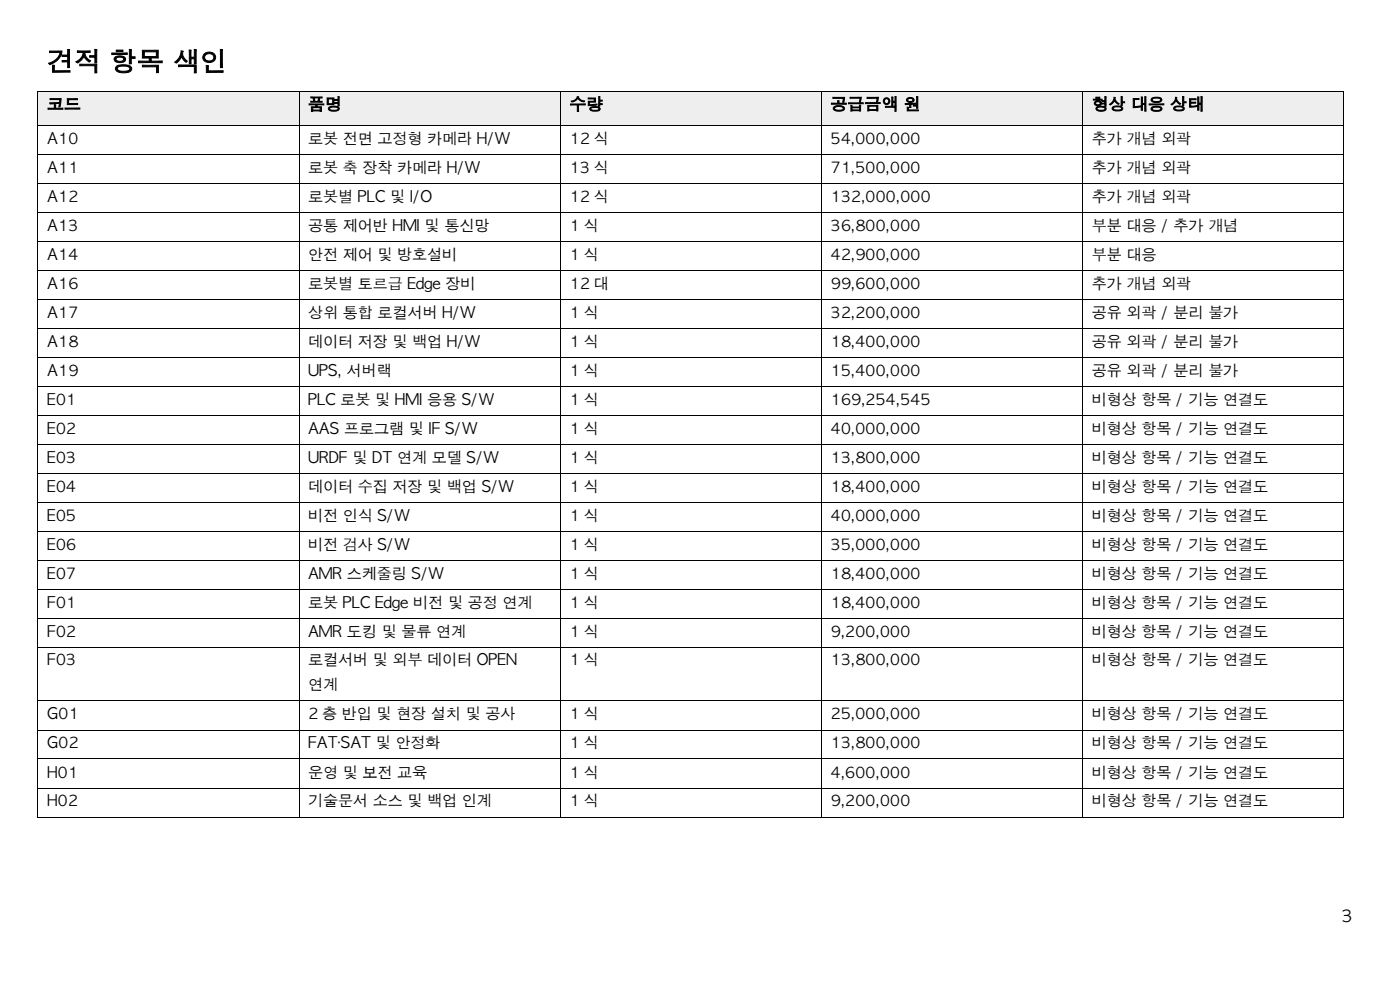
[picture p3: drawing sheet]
<svg xmlns="http://www.w3.org/2000/svg" width="297mm" height="210mm" viewBox="0 0 297 210" stroke-linecap="round" stroke-linejoin="round" font-family="sans-serif">
<defs><g id="words">
<text font-size="5.6" x="10" y="15">견적 항목 색인</text>
<text font-size="3.6" x="284.6" y="195.5">3</text>
<g font-size="3.5">
<text x="10" y="23.3">코드</text>
<text x="65.4" y="23.3">품명</text>
<text x="120.8" y="23.3">수량</text>
<text x="176.2" y="23.3">공급금액 원</text>
<text x="231.6" y="23.3">형상 대응 상태</text>
</g>
<g font-size="3.2">
<text x="10" y="30.5">A10</text>
<text x="65.4" y="30.5">로봇 전면 고정형 카메라 H/W</text>
<text x="120.8" y="30.5">12 식</text>
<text x="176.2" y="30.5">54,000,000</text>
<text x="231.6" y="30.5">추가 개념 외곽</text>
<text x="10" y="36.7">A11</text>
<text x="65.4" y="36.7">로봇 축 장착 카메라 H/W</text>
<text x="120.8" y="36.7">13 식</text>
<text x="176.2" y="36.7">71,500,000</text>
<text x="231.6" y="36.7">추가 개념 외곽</text>
<text x="10" y="42.8">A12</text>
<text x="65.4" y="42.8">로봇별 PLC 및 I/O</text>
<text x="120.8" y="42.8">12 식</text>
<text x="176.2" y="42.8">132,000,000</text>
<text x="231.6" y="42.8">추가 개념 외곽</text>
<text x="10" y="48.9">A13</text>
<text x="65.4" y="48.9">공통 제어반 HMI 및 통신망</text>
<text x="120.8" y="48.9">1 식</text>
<text x="176.2" y="48.9">36,800,000</text>
<text x="231.6" y="48.9">부분 대응 / 추가 개념</text>
<text x="10" y="55.1">A14</text>
<text x="65.4" y="55.1">안전 제어 및 방호설비</text>
<text x="120.8" y="55.1">1 식</text>
<text x="176.2" y="55.1">42,900,000</text>
<text x="231.6" y="55.1">부분 대응</text>
<text x="10" y="61.2">A16</text>
<text x="65.4" y="61.2">로봇별 토르급 Edge 장비</text>
<text x="120.8" y="61.2">12 대</text>
<text x="176.2" y="61.2">99,600,000</text>
<text x="231.6" y="61.2">추가 개념 외곽</text>
<text x="10" y="67.4">A17</text>
<text x="65.4" y="67.4">상위 통합 로컬서버 H/W</text>
<text x="120.8" y="67.4">1 식</text>
<text x="176.2" y="67.4">32,200,000</text>
<text x="231.6" y="67.4">공유 외곽 / 분리 불가</text>
<text x="10" y="73.6">A18</text>
<text x="65.4" y="73.6">데이터 저장 및 백업 H/W</text>
<text x="120.8" y="73.6">1 식</text>
<text x="176.2" y="73.6">18,400,000</text>
<text x="231.6" y="73.6">공유 외곽 / 분리 불가</text>
<text x="10" y="79.7">A19</text>
<text x="65.4" y="79.7">UPS, 서버랙</text>
<text x="120.8" y="79.7">1 식</text>
<text x="176.2" y="79.7">15,400,000</text>
<text x="231.6" y="79.7">공유 외곽 / 분리 불가</text>
<text x="10" y="85.9">E01</text>
<text x="65.4" y="85.9">PLC 로봇 및 HMI 응용 S/W</text>
<text x="120.8" y="85.9">1 식</text>
<text x="176.2" y="85.9">169,254,545</text>
<text x="231.6" y="85.9">비형상 항목 / 기능 연결도</text>
<text x="10" y="91.9">E02</text>
<text x="65.4" y="91.9">AAS 프로그램 및 IF S/W</text>
<text x="120.8" y="91.9">1 식</text>
<text x="176.2" y="91.9">40,000,000</text>
<text x="231.6" y="91.9">비형상 항목 / 기능 연결도</text>
<text x="10" y="98.1">E03</text>
<text x="65.4" y="98.1">URDF 및 DT 연계 모델 S/W</text>
<text x="120.8" y="98.1">1 식</text>
<text x="176.2" y="98.1">13,800,000</text>
<text x="231.6" y="98.1">비형상 항목 / 기능 연결도</text>
<text x="10" y="104.3">E04</text>
<text x="65.4" y="104.3">데이터 수집 저장 및 백업 S/W</text>
<text x="120.8" y="104.3">1 식</text>
<text x="176.2" y="104.3">18,400,000</text>
<text x="231.6" y="104.3">비형상 항목 / 기능 연결도</text>
<text x="10" y="110.4">E05</text>
<text x="65.4" y="110.4">비전 인식 S/W</text>
<text x="120.8" y="110.4">1 식</text>
<text x="176.2" y="110.4">40,000,000</text>
<text x="231.6" y="110.4">비형상 항목 / 기능 연결도</text>
<text x="10" y="116.6">E06</text>
<text x="65.4" y="116.6">비전 검사 S/W</text>
<text x="120.8" y="116.6">1 식</text>
<text x="176.2" y="116.6">35,000,000</text>
<text x="231.6" y="116.6">비형상 항목 / 기능 연결도</text>
<text x="10" y="122.8">E07</text>
<text x="65.4" y="122.8">AMR 스케줄링 S/W</text>
<text x="120.8" y="122.8">1 식</text>
<text x="176.2" y="122.8">18,400,000</text>
<text x="231.6" y="122.8">비형상 항목 / 기능 연결도</text>
<text x="10" y="128.9">F01</text>
<text x="65.4" y="128.9">로봇 PLC Edge 비전 및 공정 연계</text>
<text x="120.8" y="128.9">1 식</text>
<text x="176.2" y="128.9">18,400,000</text>
<text x="231.6" y="128.9">비형상 항목 / 기능 연결도</text>
<text x="10" y="135">F02</text>
<text x="65.4" y="135">AMR 도킹 및 물류 연계</text>
<text x="120.8" y="135">1 식</text>
<text x="176.2" y="135">9,200,000</text>
<text x="231.6" y="135">비형상 항목 / 기능 연결도</text>
<text x="10" y="141.1">F03</text>
<text x="65.4" y="141.1">로컬서버 및 외부 데이터 OPEN</text>
<text x="120.8" y="141.1">1 식</text>
<text x="176.2" y="141.1">13,800,000</text>
<text x="231.6" y="141.1">비형상 항목 / 기능 연결도</text>
<text x="65.4" y="146.4">연계</text>
<text x="10" y="152.6">G01</text>
<text x="65.4" y="152.6">2 층 반입 및 현장 설치 및 공사</text>
<text x="120.8" y="152.6">1 식</text>
<text x="176.2" y="152.6">25,000,000</text>
<text x="231.6" y="152.6">비형상 항목 / 기능 연결도</text>
<text x="10" y="158.7">G02</text>
<text x="65.4" y="158.7">FAT·SAT 및 안정화</text>
<text x="120.8" y="158.7">1 식</text>
<text x="176.2" y="158.7">13,800,000</text>
<text x="231.6" y="158.7">비형상 항목 / 기능 연결도</text>
<text x="10" y="164.9">H01</text>
<text x="65.4" y="164.9">운영 및 보전 교육</text>
<text x="120.8" y="164.9">1 식</text>
<text x="176.2" y="164.9">4,600,000</text>
<text x="231.6" y="164.9">비형상 항목 / 기능 연결도</text>
<text x="10" y="171">H02</text>
<text x="65.4" y="171">기술문서 소스 및 백업 인계</text>
<text x="120.8" y="171">1 식</text>
<text x="176.2" y="171">9,200,000</text>
<text x="231.6" y="171">비형상 항목 / 기능 연결도</text>
</g>
</g></defs>
<g fill="#e7eff8">
<path d="M8.2 19.6h55.2v6.9h-55.2z"/>
<path d="M10 19.6h51.6v6.9h-51.6z"/>
<path d="M63.6 19.6h55.2v6.9h-55.2z"/>
<path d="M65.4 19.6h51.6v6.9h-51.6z"/>
<path d="M119 19.6h55.2v6.9h-55.2z"/>
<path d="M120.8 19.6h51.6v6.9h-51.6z"/>
<path d="M174.4 19.6h55.2v6.9h-55.2z"/>
<path d="M176.2 19.6h51.6v6.9h-51.6z"/>
<path d="M229.8 19.6h55.2v6.9h-55.2z"/>
<path d="M231.6 19.6h51.6v6.9h-51.6z"/>
</g>
<g fill="#000">
<path d="M8 19.4h.1v.2h-.1zM63.4 19.4h.2v.2h-.2zM118.8 19.4h.2v.2h-.2zM174.2 19.4h.2v.2h-.2zM229.6 19.4h.2v.2h-.2zM285 19.4h.2v.2h-.2zM8 26.5h.1v.2h-.1zM8 32.7h.1v.2h-.1zM8 38.8h.1v.1h-.1zM63.4 26.5h.2v.2h-.2zM63.4 32.7h.2v.2h-.2zM63.4 38.8h.2v.1h-.2z"/>
<path d="M118.8 26.5h.2v.2h-.2zM118.8 32.7h.2v.2h-.2zM118.8 38.8h.2v.1h-.2zM174.2 26.5h.2v.2h-.2zM174.2 32.7h.2v.2h-.2zM174.2 38.8h.2v.1h-.2zM229.6 26.5h.2v.2h-.2zM229.6 32.7h.2v.2h-.2zM229.6 38.8h.2v.1h-.2zM285 26.5h.2v.2h-.2zM285 32.7h.2v.2h-.2zM285 38.8h.2v.1h-.2z"/>
<path d="M8 45h.1v.1h-.1zM8 51.1h.1v.2h-.1zM8 57.2h.1v.2h-.1zM63.4 45h.2v.1h-.2zM63.4 51.1h.2v.2h-.2zM63.4 57.2h.2v.2h-.2zM118.8 45h.2v.1h-.2zM118.8 51.1h.2v.2h-.2zM118.8 57.2h.2v.2h-.2zM174.2 45h.2v.1h-.2zM174.2 51.1h.2v.2h-.2zM174.2 57.2h.2v.2h-.2z"/>
<path d="M229.6 45h.2v.1h-.2zM229.6 51.1h.2v.2h-.2zM229.6 57.2h.2v.2h-.2zM285 45h.2v.1h-.2zM285 51.1h.2v.2h-.2zM285 57.2h.2v.2h-.2zM8 63.4h.1v.2h-.1zM8 69.5h.1v.2h-.1zM8 75.7h.1v.2h-.1zM63.4 63.4h.2v.2h-.2zM63.4 69.5h.2v.2h-.2zM63.4 75.7h.2v.2h-.2z"/>
<path d="M118.8 63.4h.2v.2h-.2zM118.8 69.5h.2v.2h-.2zM118.8 75.7h.2v.2h-.2zM174.2 63.4h.2v.2h-.2zM174.2 69.5h.2v.2h-.2zM174.2 75.7h.2v.2h-.2zM229.6 63.4h.2v.2h-.2zM229.6 69.5h.2v.2h-.2zM229.6 75.7h.2v.2h-.2zM285 63.4h.2v.2h-.2zM285 69.5h.2v.2h-.2zM285 75.7h.2v.2h-.2z"/>
<path d="M8 81.9h.1v.1h-.1zM8 88h.1v.1h-.1zM8 94.1h.1v.2h-.1zM63.4 81.9h.2v.1h-.2zM63.4 88h.2v.1h-.2zM63.4 94.1h.2v.2h-.2zM118.8 81.9h.2v.1h-.2zM118.8 88h.2v.1h-.2zM118.8 94.1h.2v.2h-.2zM174.2 81.9h.2v.1h-.2zM174.2 88h.2v.1h-.2zM174.2 94.1h.2v.2h-.2z"/>
<path d="M229.6 81.9h.2v.1h-.2zM229.6 88h.2v.1h-.2zM229.6 94.1h.2v.2h-.2zM285 81.9h.2v.1h-.2zM285 88h.2v.1h-.2zM285 94.1h.2v.2h-.2zM8 100.3h.1v.2h-.1zM8 106.4h.1v.2h-.1zM8 112.6h.1v.2h-.1zM8 118.7h.1v.2h-.1zM63.4 100.3h.2v.2h-.2zM63.4 106.4h.2v.2h-.2z"/>
<path d="M63.4 112.6h.2v.2h-.2zM63.4 118.7h.2v.2h-.2zM118.8 100.3h.2v.2h-.2zM118.8 106.4h.2v.2h-.2zM118.8 112.6h.2v.2h-.2zM118.8 118.7h.2v.2h-.2zM174.2 100.3h.2v.2h-.2zM174.2 106.4h.2v.2h-.2zM174.2 112.6h.2v.2h-.2zM174.2 118.7h.2v.2h-.2zM229.6 100.3h.2v.2h-.2zM229.6 106.4h.2v.2h-.2z"/>
<path d="M229.6 112.6h.2v.2h-.2zM229.6 118.7h.2v.2h-.2zM285 100.3h.2v.2h-.2zM285 106.4h.2v.2h-.2zM285 112.6h.2v.2h-.2zM285 118.7h.2v.2h-.2zM8 124.9h.1v.2h-.1zM8 131.1h.1v.1h-.1zM8 137.2h.1v.1h-.1zM63.4 124.9h.2v.2h-.2zM63.4 131.1h.2v.1h-.2zM63.4 137.2h.2v.1h-.2z"/>
<path d="M118.8 124.9h.2v.2h-.2zM118.8 131.1h.2v.1h-.2zM118.8 137.2h.2v.1h-.2zM174.2 124.9h.2v.2h-.2zM174.2 131.1h.2v.1h-.2zM174.2 137.2h.2v.1h-.2zM229.6 124.9h.2v.2h-.2zM229.6 131.1h.2v.1h-.2zM229.6 137.2h.2v.1h-.2zM285 124.9h.2v.2h-.2zM285 131.1h.2v.1h-.2zM285 137.2h.2v.1h-.2z"/>
<path d="M8 148.6h.1v.2h-.1zM8 154.8h.1v.1h-.1zM63.4 148.6h.2v.2h-.2zM63.4 154.8h.2v.1h-.2zM118.8 148.6h.2v.2h-.2zM118.8 154.8h.2v.1h-.2zM174.2 148.6h.2v.2h-.2zM174.2 154.8h.2v.1h-.2zM229.6 148.6h.2v.2h-.2zM229.6 154.8h.2v.1h-.2zM285 148.6h.2v.2h-.2zM285 154.8h.2v.1h-.2z"/>
<path d="M8 160.9h.1v.1h-.1zM8 167h.1v.2h-.1zM8 173.2h.1v.2h-.1zM63.4 160.9h.2v.1h-.2zM63.4 167h.2v.2h-.2zM63.4 173.2h.2v.2h-.2zM118.8 160.9h.2v.1h-.2zM118.8 167h.2v.2h-.2zM118.8 173.2h.2v.2h-.2zM174.2 160.9h.2v.1h-.2zM174.2 167h.2v.2h-.2zM174.2 173.2h.2v.2h-.2z"/>
<path d="M229.6 160.9h.2v.1h-.2zM229.6 167h.2v.2h-.2zM229.6 173.2h.2v.2h-.2zM285 160.9h.2v.1h-.2zM285 167h.2v.2h-.2zM285 173.2h.2v.2h-.2z"/>
</g>
<g fill="none" stroke="#000" stroke-width=".21">
<path d="M8 19.6v6.9M8.1 19.5h55.3M63.5 19.6v6.9M63.6 19.5h55.2M118.9 19.6v6.9M119 19.5h55.2M174.3 19.6v6.9M174.4 19.5h55.2M229.7 19.6v6.9M229.8 19.5h55.2M285.1 19.6v6.9M8 26.7v6"/>
<path d="M8 32.9v5.9M8 38.9v6.1M8.1 26.6h55.3M8.1 32.8h55.3M8.1 38.9h55.3M63.5 26.7v6M63.5 32.9v5.9M63.5 38.9v6.1M63.6 26.6h55.2M63.6 32.8h55.2M63.6 38.9h55.2M118.9 26.7v6"/>
<path d="M118.9 32.9v5.9M118.9 38.9v6.1M119 26.6h55.2M119 32.8h55.2M119 38.9h55.2M174.3 26.7v6M174.3 32.9v5.9M174.3 38.9v6.1M174.4 26.6h55.2M174.4 32.8h55.2M174.4 38.9h55.2M229.7 26.7v6"/>
<path d="M229.7 32.9v5.9M229.7 38.9v6.1M229.8 26.6h55.2M229.8 32.8h55.2M229.8 38.9h55.2M285.1 26.7v6M285.1 32.9v5.9M285.1 38.9v6.1M8 45.1v6M8 51.3v5.9M8 57.4v6M8.1 45h55.3"/>
<path d="M8.1 51.2h55.3M8.1 57.3h55.3M63.5 45.1v6M63.5 51.3v5.9M63.5 57.4v6M63.6 45h55.2M63.6 51.2h55.2M63.6 57.3h55.2M118.9 45.1v6M118.9 51.3v5.9M118.9 57.4v6M119 45h55.2"/>
<path d="M119 51.2h55.2M119 57.3h55.2M174.3 45.1v6M174.3 51.3v5.9M174.3 57.4v6M174.4 45h55.2M174.4 51.2h55.2M174.4 57.3h55.2M229.7 45.1v6M229.7 51.3v5.9M229.7 57.4v6M229.8 45h55.2"/>
<path d="M229.8 51.2h55.2M229.8 57.3h55.2M285.1 45.1v6M285.1 51.3v5.9M285.1 57.4v6M8 63.6v5.9M8 69.7v6M8 75.9v6M8.1 63.5h55.3M8.1 69.6h55.3M8.1 75.8h55.3M63.5 63.6v5.9"/>
<path d="M63.5 69.7v6M63.5 75.9v6M63.6 63.5h55.2M63.6 69.6h55.2M63.6 75.8h55.2M118.9 63.6v5.9M118.9 69.7v6M118.9 75.9v6M119 63.5h55.2M119 69.6h55.2M119 75.8h55.2M174.3 63.6v5.9"/>
<path d="M174.3 69.7v6M174.3 75.9v6M174.4 63.5h55.2M174.4 69.6h55.2M174.4 75.8h55.2M229.7 63.6v5.9M229.7 69.7v6M229.7 75.9v6M229.8 63.5h55.2M229.8 69.6h55.2M229.8 75.8h55.2M285.1 63.6v5.9"/>
<path d="M285.1 69.7v6M285.1 75.9v6M8 82v6M8 88.1v6M8 94.3v6M8.1 82h55.3M8.1 88.1h55.3M8.1 94.2h55.3M63.5 82v6M63.5 88.1v6M63.5 94.3v6M63.6 82h55.2"/>
<path d="M63.6 88.1h55.2M63.6 94.2h55.2M118.9 82v6M118.9 88.1v6M118.9 94.3v6M119 82h55.2M119 88.1h55.2M119 94.2h55.2M174.3 82v6M174.3 88.1v6M174.3 94.3v6M174.4 82h55.2"/>
<path d="M174.4 88.1h55.2M174.4 94.2h55.2M229.7 82v6M229.7 88.1v6M229.7 94.3v6M229.8 82h55.2M229.8 88.1h55.2M229.8 94.2h55.2M285.1 82v6M285.1 88.1v6M285.1 94.3v6M8 100.5v5.9"/>
<path d="M8 106.6v6M8 112.8v5.9M8 118.9v6M8.1 100.4h55.3M8.1 106.5h55.3M8.1 112.7h55.3M8.1 118.8h55.3M63.5 100.5v5.9M63.5 106.6v6M63.5 112.8v5.9M63.5 118.9v6M63.6 100.4h55.2"/>
<path d="M63.6 106.5h55.2M63.6 112.7h55.2M63.6 118.8h55.2M118.9 100.5v5.9M118.9 106.6v6M118.9 112.8v5.9M118.9 118.9v6M119 100.4h55.2M119 106.5h55.2M119 112.7h55.2M119 118.8h55.2M174.3 100.5v5.9"/>
<path d="M174.3 106.6v6M174.3 112.8v5.9M174.3 118.9v6M174.4 100.4h55.2M174.4 106.5h55.2M174.4 112.7h55.2M174.4 118.8h55.2M229.7 100.5v5.9M229.7 106.6v6M229.7 112.8v5.9M229.7 118.9v6M229.8 100.4h55.2"/>
<path d="M229.8 106.5h55.2M229.8 112.7h55.2M229.8 118.8h55.2M285.1 100.5v5.9M285.1 106.6v6M285.1 112.8v5.9M285.1 118.9v6M8 125.1v6M8 131.2v6M8 137.3v11.3M8.1 125h55.3M8.1 131.1h55.3"/>
<path d="M8.1 137.2h55.3M63.5 125.1v6M63.5 131.2v6M63.5 137.3v11.3M63.6 125h55.2M63.6 131.1h55.2M63.6 137.2h55.2M118.9 125.1v6M118.9 131.2v6M118.9 137.3v11.3M119 125h55.2M119 131.1h55.2"/>
<path d="M119 137.2h55.2M174.3 125.1v6M174.3 131.2v6M174.3 137.3v11.3M174.4 125h55.2M174.4 131.1h55.2M174.4 137.2h55.2M229.7 125.1v6M229.7 131.2v6M229.7 137.3v11.3M229.8 125h55.2M229.8 131.1h55.2"/>
<path d="M229.8 137.2h55.2M285.1 125.1v6M285.1 131.2v6M285.1 137.3v11.3M8 148.8v6M8 154.9v6M8.1 148.7h55.3M8.1 154.9h55.3M63.5 148.8v6M63.5 154.9v6M63.6 148.7h55.2M63.6 154.9h55.2"/>
<path d="M118.9 148.8v6M118.9 154.9v6M119 148.7h55.2M119 154.9h55.2M174.3 148.8v6M174.3 154.9v6M174.4 148.7h55.2M174.4 154.9h55.2M229.7 148.8v6M229.7 154.9v6M229.8 148.7h55.2M229.8 154.9h55.2"/>
<path d="M285.1 148.8v6M285.1 154.9v6M8 161v6M8 167.2v6M8.1 161h55.3M8.1 167.1h55.3M8.1 173.3h55.3M63.5 161v6M63.5 167.2v6M63.6 161h55.2M63.6 167.1h55.2M63.6 173.3h55.2"/>
<path d="M118.9 161v6M118.9 167.2v6M119 161h55.2M119 167.1h55.2M119 173.3h55.2M174.3 161v6M174.3 167.2v6M174.4 161h55.2M174.4 167.1h55.2M174.4 173.3h55.2M229.7 161v6M229.7 167.2v6"/>
<path d="M229.8 161h55.2M229.8 167.1h55.2M229.8 173.3h55.2M285.1 161v6M285.1 167.2v6"/>
</g>
<use href="#words"/>
</svg>
